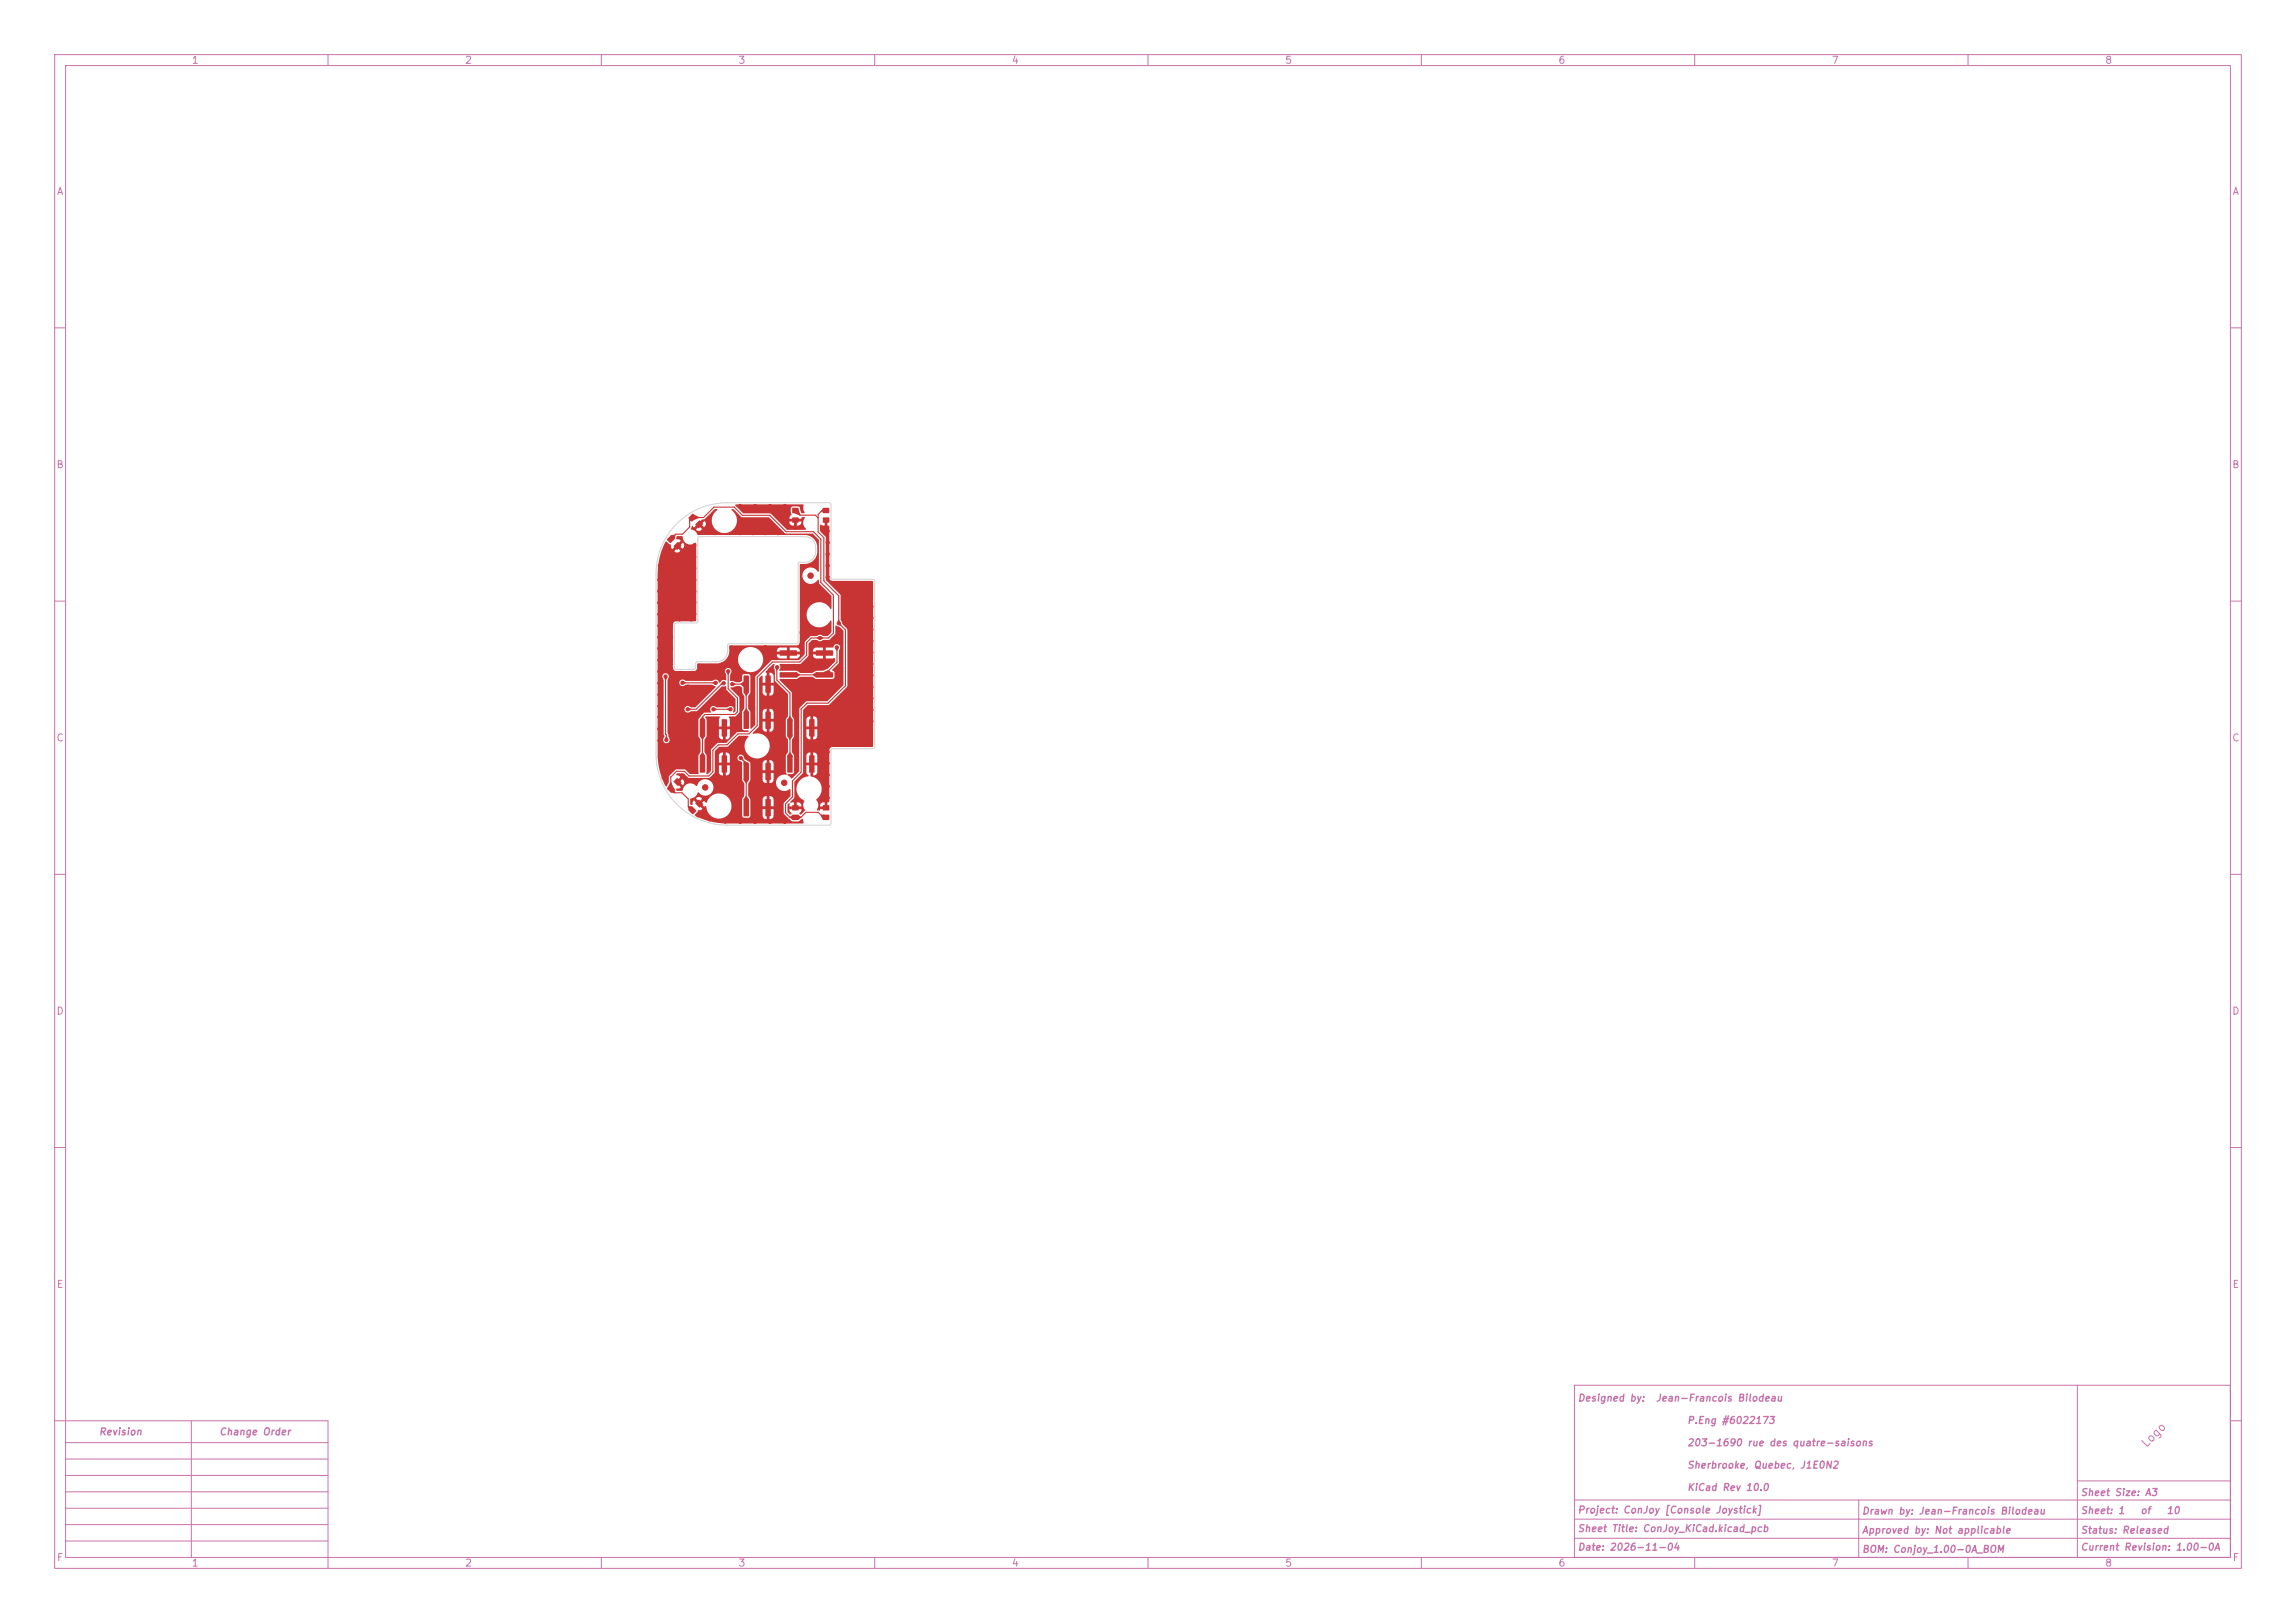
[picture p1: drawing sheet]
<svg xmlns="http://www.w3.org/2000/svg" width="420mm" height="297mm" viewBox="0 0 420 297" stroke-linecap="round" stroke-linejoin="round" font-family="sans-serif">
<defs><g id="words">
<text font-size="1.5" fill="#c872ab" x="392.8" y="265.3" transform="rotate(-45 392.8 265.3)">Logo</text>
<g font-size="1.3" fill="#c872ab">
<text x="35" y="12">1</text>
<text x="85" y="12">2</text>
<text x="135" y="12">3</text>
<text x="185" y="12">4</text>
<text x="235" y="12">5</text>
<text x="285" y="12">6</text>
<text x="335" y="12">7</text>
<text x="385" y="12">8</text>
<text x="10.3" y="36">A</text>
<text x="408.3" y="36">A</text>
<text x="10.2" y="86">B</text>
<text x="408.2" y="86">B</text>
<text x="10.2" y="136">C</text>
<text x="408.2" y="136">C</text>
<text x="10.2" y="186">D</text>
<text x="408.2" y="186">D</text>
<text x="10.3" y="236">E</text>
<text x="408.3" y="236">E</text>
<text x="288.5" y="256.8">Designed by:</text>
<text x="302.8" y="256.8">Jean-Francois Bilodeau</text>
<text x="18" y="263">Revision</text>
<text x="40" y="263">Change Order</text>
<text x="308.5" y="260.9">P.Eng #6022173</text>
<text x="308.5" y="265">203-1690 rue des quatre-saisons</text>
<text x="308.5" y="269">Sherbrooke, Quebec, J1E0N2</text>
<text x="308.5" y="273.1">KiCad Rev 10.0</text>
<text x="380.5" y="274.1">Sheet Size: A3</text>
<text x="288.5" y="277.3">Project: ConJoy [Console Joystick]</text>
<text x="288.5" y="280.7">Sheet Title: ConJoy_KiCad.kicad_pcb</text>
<text x="340.5" y="277.5">Drawn by: Jean-Francois Bilodeau</text>
<text x="340.5" y="281">Approved by: Not applicable</text>
<text x="380.5" y="277.4">Sheet: 1</text>
<text x="380.5" y="281">Status: Released</text>
<text x="391.4" y="277.4">of</text>
<text x="396.2" y="277.4">10</text>
<text x="10.3" y="286">F</text>
<text x="35" y="287">1</text>
<text x="85" y="287">2</text>
<text x="135" y="287">3</text>
<text x="185" y="287">4</text>
<text x="235" y="287">5</text>
<text x="285" y="287">6</text>
<text x="288.5" y="284.1">Date: 2026-11-04</text>
<text x="335" y="287">7</text>
<text x="340.5" y="284.5">BOM: Conjoy_1.00-0A_BOM</text>
<text x="380.5" y="284.1">Current Revision: 1.00-0A</text>
<text x="385" y="287">8</text>
<text x="408.3" y="286">F</text>
</g>
</g></defs>
<g fill="none" stroke="#c872ab" stroke-width=".18">
<path d="M10 10h400v277h-400zM12 12h396v273h-396zM60 10v2M110 10v2M160 10v2M210 10v2M260 10v2M310 10v2M360 10v2M10 60h2M408 60h2M10 110h2"/>
<path d="M408 110h2M10 160h2M408 160h2M10 210h2M408 210h2M288 253.5h120v31.5h-120zM380 253.5v31.5M10 260h50v27M12 264h48M12 267h48M12 270h48M12 273h48"/>
<path d="M12 276h48M12 279h48M35 260v25M288 278h120M288 274.5h120M340 274.5v10.5M380 271h28M408 260h2M12 282h48M110 285v2M160 285v2M210 285v2"/>
<path d="M260 285v2M288 281.5h120M310 285v2M360 285v2"/>
</g>
<g fill="#c83434">
<path d="M142.6 119h3.1l.1 .9-3.1 .1z"/>
<path d="M149.2 119h3.1l.1 .9-3.1 .1z"/>
<path d="M142.6 123h3.1l.1 .9-3.1 .1z"/>
<path d="M149.2 123h3.1l.1 .9-3.1 .1z"/>
<path d="M140 123.6l1 .1-.1 3.1-.9-.1z"/>
<path d="M140 130.2l1 .1-.1 3.1-.9-.1z"/>
<path d="M136 123.6l1 .1-.1 3.1-.9-.1z"/>
<path d="M136 130.2l1 .1-.1 3.1-.9-.1z"/>
<path d="M148 131.6l1 .1-.1 3.1-.9-.1z"/>
<path d="M148 138.2l1 .1-.1 3.1-.9-.1z"/>
<path d="M144 131.6l1 .1-.1 3.1-.9-.1z"/>
<path d="M144 138.2l1 .1-.1 3.1-.9-.1z"/>
<path d="M140 139.6l1 .1-.1 3.1-.9-.1z"/>
<path d="M140 146.2l1 .1-.1 3.1-.9-.1z"/>
<path d="M136 139.6l1 .1-.1 3.1-.9-.1z"/>
<path d="M136 146.2l1 .1-.1 3.1-.9-.1z"/>
</g>
<g fill="#c83434" stroke="#c83434" stroke-width=".18">
<circle cx="129" cy="144.1" r=".5"/>
<circle cx="148.3" cy="105.3" r=".5"/>
<circle cx="143.4" cy="143.3" r=".5"/>
</g>
<g fill="#c83434">
<path d="M132 131.6l1 .1-.1 3.1-.9-.1z"/>
<path d="M132 138.2l1 .1-.1 3.1-.9-.1z"/>
<path d="M128 131.6l1 .1-.1 3.1-.9-.1z"/>
<path d="M128 138.2l1 .1-.1 3.1-.9-.1z"/>
<path d="M123.3 142.9l.6-.5 .7 .8-.6 .6-.7-.7z"/>
<path d="M127.7 146.4h.2l.7 .7-.6 .7-.8-.8z"/>
<path d="M122.5 143.7h.2l.7 .7-.6 .6-.8-.7z"/>
<path d="M126.5 147.6h.2l.7 .7-.6 .7-.8-.7z"/>
<path d="M127.2 95.9l.8-.7 .6 .7-.8 .8-.6-.6z"/>
<path d="M123.3 99.9l.7-.7 .7 .6-.8 .8-.6-.5z"/>
<path d="M126 94.7l.7-.7 .7 .6-.8 .8-.6-.5z"/>
<path d="M122 98.6l.8-.7 .6 .7-.8 .8-.6-.6z"/>
<path d="M144.9 147.4h1.2v.9h-1.2z"/>
<path d="M150.5 147.4h1.2v.9h-1.2z"/>
<path d="M144.9 149.1h1.2v.9h-1.2z"/>
<path d="M150.5 149.1h1.2v.9h-1.2z"/>
<path d="M150.5 94.7h1.2v.9h-1.2z"/>
<path d="M144.9 94.7h1.2v.9h-1.2z"/>
<path d="M150.5 93h1.2v.9h-1.2z"/>
<path d="M144.9 93h1.2v.9h-1.2z"/>
</g>
<g fill="#c83434" stroke="#c83434" stroke-width=".18">
<circle cx="151.4" cy="101.4" r=".3"/>
<circle cx="135.4" cy="92.6" r=".3"/>
<circle cx="138.1" cy="150.4" r=".3"/>
<circle cx="159.4" cy="125.7" r=".3"/>
<circle cx="159.4" cy="129.9" r=".3"/>
<circle cx="140.8" cy="92.6" r=".3"/>
<circle cx="122.6" cy="131.1" r=".3"/>
<circle cx="159.4" cy="115.2" r=".3"/>
<circle cx="127" cy="112.4" r=".3"/>
<circle cx="127" cy="110.3" r=".3"/>
<circle cx="145.5" cy="136.5" r=".3"/>
<circle cx="128.9" cy="96.9" r=".3"/>
<circle cx="140.8" cy="150.4" r=".3"/>
<circle cx="159.4" cy="117.3" r=".3"/>
<circle cx="120.6" cy="131.2" r=".3"/>
<circle cx="120.6" cy="120.8" r=".3"/>
<circle cx="153.2" cy="131.2" r=".3"/>
<circle cx="159.4" cy="119.4" r=".3"/>
<circle cx="146.9" cy="109.2" r=".3"/>
<circle cx="151.4" cy="105.6" r=".3"/>
<circle cx="156.2" cy="124.2" r=".3"/>
<circle cx="120.6" cy="125" r=".3"/>
<circle cx="151.5" cy="114.9" r=".3"/>
<circle cx="132.1" cy="121.6" r=".3"/>
<circle cx="156.2" cy="122.2" r=".3"/>
<circle cx="147.9" cy="125.5" r=".3"/>
<circle cx="140" cy="97.5" r=".3"/>
<circle cx="135.4" cy="150.4" r=".3"/>
<circle cx="151.4" cy="139.7" r=".3"/>
<circle cx="120.6" cy="112.4" r=".3"/>
<circle cx="127" cy="104" r=".3"/>
<circle cx="146.9" cy="107.4" r=".3"/>
<circle cx="129.8" cy="149.9" r=".3"/>
<circle cx="130.8" cy="97.5" r=".3"/>
<circle cx="150" cy="125.2" r=".3"/>
<circle cx="135.4" cy="97.5" r=".3"/>
<circle cx="142.3" cy="97.6" r=".3"/>
<circle cx="138.1" cy="92.6" r=".3"/>
<circle cx="126.6" cy="123.2" r=".3"/>
<circle cx="145.5" cy="96.6" r=".3"/>
<circle cx="124.3" cy="113.4" r=".3"/>
<circle cx="151.4" cy="143.9" r=".3"/>
<circle cx="122.9" cy="122.9" r=".3"/>
<circle cx="142.3" cy="131.8" r=".3"/>
<circle cx="128" cy="121.9" r=".3"/>
<circle cx="127" cy="108.2" r=".3"/>
<circle cx="128.9" cy="146.1" r=".3"/>
<circle cx="142.5" cy="138.6" r=".3"/>
<circle cx="120.6" cy="114.5" r=".3"/>
<circle cx="130.3" cy="128.5" r=".3"/>
<circle cx="121.3" cy="101.2" r=".3"/>
<circle cx="151.4" cy="103.5" r=".3"/>
<circle cx="151.4" cy="97.2" r=".3"/>
<circle cx="134.4" cy="139.8" r=".3"/>
<circle cx="143.6" cy="92.6" r=".3"/>
<circle cx="146.6" cy="115.7" r=".3"/>
<circle cx="133.5" cy="120.4" r=".3"/>
<circle cx="124.6" cy="123.2" r=".3"/>
<circle cx="137.7" cy="97.5" r=".3"/>
<circle cx="120.6" cy="129.2" r=".3"/>
<circle cx="151.2" cy="129.5" r=".3"/>
<circle cx="120.6" cy="127.1" r=".3"/>
<circle cx="120.7" cy="138.5" r=".3"/>
<circle cx="122.7" cy="116.6" r=".3"/>
<circle cx="150.8" cy="117.8" r=".3"/>
<circle cx="156.2" cy="118.2" r=".3"/>
<circle cx="151.4" cy="137.6" r=".3"/>
<circle cx="151.4" cy="141.8" r=".3"/>
<circle cx="120.6" cy="106.1" r=".3"/>
<circle cx="125.8" cy="125.6" r=".3"/>
<circle cx="127" cy="99.8" r=".3"/>
<circle cx="122.7" cy="114.5" r=".3"/>
<circle cx="120.6" cy="133.4" r=".3"/>
<circle cx="143.6" cy="150.4" r=".3"/>
<circle cx="130" cy="121.9" r=".3"/>
<circle cx="153.1" cy="129" r=".3"/>
<circle cx="133.8" cy="118.5" r=".3"/>
<circle cx="125" cy="100.9" r=".3"/>
<circle cx="120.6" cy="118.7" r=".3"/>
<circle cx="120.6" cy="110.3" r=".3"/>
<circle cx="120.6" cy="135.5" r=".3"/>
<circle cx="151.4" cy="146" r=".3"/>
<circle cx="127" cy="101.9" r=".3"/>
<circle cx="122.7" cy="120.8" r=".3"/>
<circle cx="145.8" cy="127.6" r=".3"/>
<circle cx="120.6" cy="116.6" r=".3"/>
<circle cx="159.4" cy="111" r=".3"/>
<circle cx="151.4" cy="99.3" r=".3"/>
<circle cx="121.4" cy="142.3" r=".3"/>
<circle cx="157.5" cy="111.8" r=".3"/>
<circle cx="126.1" cy="128.6" r=".3"/>
<circle cx="140" cy="118.4" r=".3"/>
<circle cx="126.4" cy="113.4" r=".3"/>
<circle cx="120.6" cy="122.9" r=".3"/>
<circle cx="127" cy="106.1" r=".3"/>
<circle cx="122.7" cy="118.6" r=".3"/>
<circle cx="159.4" cy="113.1" r=".3"/>
<circle cx="120.6" cy="108.2" r=".3"/>
<circle cx="140.9" cy="122.5" r=".3"/>
<circle cx="156.2" cy="120.2" r=".3"/>
<circle cx="124.9" cy="142.1" r=".3"/>
<circle cx="146.6" cy="117.8" r=".3"/>
<circle cx="152.7" cy="125.2" r=".3"/>
<circle cx="159.4" cy="127.8" r=".3"/>
<circle cx="150.3" cy="109.4" r=".3"/>
<circle cx="159.4" cy="132" r=".3"/>
<circle cx="159.4" cy="123.6" r=".3"/>
<circle cx="156.2" cy="116.2" r=".3"/>
<circle cx="133.6" cy="128.5" r=".3"/>
<circle cx="120.7" cy="103.5" r=".3"/>
<circle cx="148.8" cy="107.4" r=".3"/>
<circle cx="127.7" cy="149.2" r=".3"/>
<circle cx="132.6" cy="150.3" r=".3"/>
<circle cx="159.4" cy="121.5" r=".3"/>
<circle cx="141.5" cy="119.5" r=".3"/>
<circle cx="145.8" cy="140.8" r=".3"/>
<circle cx="130.7" cy="133.2" r=".3"/>
<circle cx="153.1" cy="118.5" r=".3"/>
<circle cx="133.9" cy="125.2" r=".3"/>
<circle cx="142.2" cy="122.1" r=".3"/>
<circle cx="135.5" cy="138.7" r=".3"/>
<circle cx="133.2" cy="122.9" r=".3"/>
<circle cx="150" cy="116.8" r=".3"/>
<circle cx="153.4" cy="114.1" r=".3"/>
<circle cx="121.9" cy="135.4" r=".3"/>
<circle cx="121.8" cy="123.8" r=".3"/>
<circle cx="130.9" cy="125" r=".3"/>
<circle cx="124.8" cy="124.9" r=".3"/>
<circle cx="132.4" cy="125" r=".3"/>
<circle cx="125.8" cy="129.8" r=".3"/>
<circle cx="130.5" cy="129.8" r=".3"/>
<circle cx="133.6" cy="129.8" r=".3"/>
<circle cx="147.9" cy="130.2" r=".3"/>
</g>
<g fill="none" stroke="#c83434" stroke-width=".2">
<path d="M122.7 98.7l.9-1h1.2l1.4-1.3v-1.2l.5-.5h2l1.9-1.9h3.7l1.5 1.5h5l3 3h5l1.3 1.4v7.9l2.3 2.3v6.9l-.8 1h-3.2l-.9 .8v2.3l-1.2 1.3h-5l-2.8 2.7v8.9l-1.5 1.5h-2l-2 2h-1.6l-1 1v3.9l-.7 .8h-3.7l-.8-.8h-1.5l-1 1v2.1l.7 .8h1.3l1.2 1.1v1.3l.8 .8M123.9 99.9l1.1 1M127.9 95.9l1 1M145.5 95.2v1.4M145.5 93.4l.8 .9h2.8l.6 .5M151.1 95.2v1.5M151.1 93.4h-.7l-.7 .8v3.2l1 1v7.9l2.7 2.7v5.1l1.3 1.2v10.2l-3.2 3.2h-3.9l-1 1.1v11.5l-1.7 1.6v3l-1.2 1.2v1.7l.8 .8h2l.9-1h2.3l.9 1h.5M141.4 119.5h2.8M150.8 117.8v1.7M153.1 118.5v2.7l-2.3 2.3h-6.6M121.7 123.8v10.5l.2 .2v.9M124.8 125h6.1"/>
<path d="M130.5 129.8h3.1M130.7 133.2h1.8M132.4 125h-.3l-4.7 4.8h-1.6M133.2 122.8v3.3l1.7 1.6v2.6l-.5 .5h-5.5l-.4 .4v8.6M133.9 125.2h2.6v6.6M134.3 139.7l-1.8 .1M135.5 138.7l1 1v8.1M140.5 131.8h1.9M142.1 122.1v2.4l2.4 2.4v12.9M124.9 142.1l-1 1M128.9 146.1l-1 1"/>
</g>
<g fill="#c83434">
<path d="M140.1 122.9l1.3-1.4h.3l-.2 .7 .2 .6 .1 1.8 2.3 2.5v3.9l-.4 .7v3l.4 .7v2.2l-.4 .7v3l.2 .4a1.55 1.55 0 0 0-1.9 1.9 1.55 1.55 0 0 0 2.5 .8l.1 1.3-1.3 1.4 .1 1.8 1.5 1.4h1.2l.8-.4v.8h-14.6l-2.7-.5-2.5-1v-.1l.6-.8 .5-.1 .3-.2-1-.9h.8l.6 .6 .2-.2 .1 .1a2.31 2.31 0 0 0 3.3 2 2.31 2.31 0 0 0 .5-3.8 2.31 2.31 0 0 0-3.7 1.1h-.2l-.3-.4-.5 .6h-.8l-.6-.6-.2 .2v.6l-.4-.1 .1-1.1h.9l.6 .6 .5-.5a.68 .68 0 0 0-1.1-.1h-.9a1.5 1.5 0 0 0 1.3-1.1h.1a1.51 1.51 0 0 0 2.4 0 1.51 1.51 0 0 0-.7-2.3 1.51 1.51 0 0 0-2 1.1h-.2a1.44 1.44 0 0 0-1.5-.4 1.44 1.44 0 0 0-1 1.3h-1l-.1-.3 .8-.3-.7-.7 .1-.3h.4l.6 .6a.68 .68 0 0 0-.1-1.1l-.5 .5h-.4l-.1-.2 .7-.7-.4-.3-.4-.1v-.1l.3-.2h1l1 .9h3.7l1-1.1h.8a.66 .66 0 0 0 .7 .6h.8l.4-.2 .1-.4v-1.2h-.7v1.8h-.6v-1.8h-.7v1.2h-.8l.1-3h.7v1.2h2v-.9h1.4l.1 .5 .7 .4v3.2l.4 .7v2.2l-.4 .7 .1 3.2 .3 .2h.8l.3-.4h2.3l.4 .6h.9a.66 .66 0 0 0 .7-.6v-1.3h-.7v1.9h-.6v-1.9h-.7v1.3h-2.3v-3h2.3v1.3h2v-1.5l-.6-.4h-.1v1.9h-.6v-1.9a.66 .66 0 0 0-.7 .6h-2.3l-.3-.7v-2.2l.3-.7 2.3 .1a.66 .66 0 0 0 .7 .5h.7a.65 .65 0 0 0 .6-.6v-1.2h-.7v1.8h-.6v-1.8h-.7v1.2h-2.3v-3h2.3v1.2h2v-1.4l-.6-.4h-.1v1.8h-.6v-1.8h-.1a.65 .65 0 0 0-.6 .6h-2.3l-.1-.3-.9-.5a.78 .78 0 0 0-1.1-.7l-.2 .4h-1.4l-.1-.7-.6-.2v1.8h-.6v-1.8l-.5 .1-.2 .5h-.7v-.8l.7-.8 1.7-.1 1.9-1.9h1.7l.1 .1a2.3 2.3 0 0 0 .2 3.6 2.3 2.3 0 0 0 3.5-1.1 2.3 2.3 0 0 0-1.9-3.1l-.9 .1-.1-.1 .8-.9h1a.65 .65 0 0 0 .7 .6h.7a.65 .65 0 0 0 .6-.6v-1.2h-.7v1.8h-.6v-1.8h-.7v1.2h-1l.4-.5v-2.5h.6v1.2h2v-1.4l-.6-.4h-.1v1.8h-.6v-1.8a.66 .66 0 0 0-.7 .6h-.6v-3.6h.6l.4 .6h.9a.66 .66 0 0 0 .7-.6v-1.2h-.7v1.8h-.6v-1.8h-.7v1.2h-.6v-2.6l.4-.5 .2 .2v1.1h2v-1.4l-.6-.4h-.1v1.8h-.6v-1.8l-.2-.1z"/>
<path d="M150 96l.9 .2v-.9l.3-.1 .1 .1v.9l.4 .1v9.4a.6 .6 0 0 0 .6 .6h7.3l.1 .1v30.2l-.1 .1h-7.4l-.3 .2-.2 .3v9.5l-.4 .1v.9l-.2 .1v.2l-1.1 .1-.1 .2h-.5l.3-.9h.3v.2h.9v-.8h-.3a.65 .65 0 0 0-.6 .6h-.3l-.4-1.1a2.35 2.35 0 0 0 .9-2.5 2.35 2.35 0 0 0-1.9-1.8l-.1-.1h.8l.4-.2 .1-.4v-1.2h-.7v1.8h-.6v-1.8h-.7v1.3l.4 .5v.2a2.34 2.34 0 0 0-2.2 1.9 2.34 2.34 0 0 0 1.4 2.5 1.84 1.84 0 0 0 .1 1.9l-.7 .7-.3-.3 .4-.4v-.3h-2.2v.3l.4 .4-.2 .3-.5-.5v-1.3l.2-.3 .2 .1-.1 .5h2.2a.68 .68 0 0 0-.8-.8v.8h-.6v-.8l-.5 .1-.1-.1 .7-.9v-2.8l1.6-1.7v-3.1h.6v1.2h2v-1.4l-.6-.4h-.1v1.8h-.6v-1.8a.66 .66 0 0 0-.7 .6h-.6v-3.6l.6 .1a.66 .66 0 0 0 .7 .5h.7a.65 .65 0 0 0 .6-.6v-1.2h-.7v1.8h-.6v-1.8h-.7v1.2h-.6v-3h.6v1.2h2v-1.3l-.4-.5h-.3v1.8h-.6v-1.8l-.5 .1-.2 .5h-.6v-1.8l.9-.9h3.8l3.4-3.5v-10.3l-.9-1-.3-.8v-4.5l-2.7-2.7v-7.8l-1.1-1.2z"/>
<path d="M121.8 99.1h.1l.8 .6 .1 .5 .2 .3 .6-.6h.7l.5 .5 .2-.2a.66 .66 0 0 0-.1-.9l-.6 .6h-.7l.9-1-.2-.2h-.6l.1-.6h1a1.51 1.51 0 0 0 .8 1.4 1.51 1.51 0 0 0 1.7-.2v.1v14.2l-.1 .1h-3.5a.59 .59 0 0 0-.6 .6v8l.3 .4 3.6 .1 .5-.4 .1-1h3.6l.8-.2 .9-.7h2.1a2.3 2.3 0 0 0 2.6 2.5 2.3 2.3 0 0 0 1.9-3.1h2.6l.1 .4 .4 .2h3.2a.66 .66 0 0 0 .5-.7h-1.8v.7h-.6v-.7h-1.8v.1h-2.6l-.6-.8h3.2v.1h4.2l-.1-.5-.4-.2h-1.3v.7h-.6v-.7h-1.2a.64 .64 0 0 0-.6 .6h-3.2l-.1-.1a2.31 2.31 0 0 0-2.4-.4 2.31 2.31 0 0 0-1.4 1.9h-2.1l.5-1v-1.4h12.4l.4-.3 .1-14.5 .1-.1a2.46 2.46 0 0 0 3.1-2.3v-.7a2.3 2.3 0 0 0-2.5-2.3h-19.3a1.58 1.58 0 0 0-1.3-1h.9l.1 .1a.69 .69 0 0 0 1-.2l-.5-.5-.6 .6h-.9v-.1l.1-.6h.2l.2 .3 .6-.6h.8l.5 .6 .2-.2a.66 .66 0 0 0-.1-1l-.6 .6h-.8l.9-.8 .5-.1 1.8-1.8 .5 .1a2.33 2.33 0 0 0-.5 3.4 2.33 2.33 0 0 0 3.5 .1 2.33 2.33 0 0 0-.4-3.5l.1-.1h.3l1.6 1.5h4.8l3.1 2.9 5 .1 1.1 1.2v5.6l-.2 .1a1.52 1.52 0 0 0-2.3-.4 1.52 1.52 0 0 0 0 2.4 1.52 1.52 0 0 0 2.3-.5l.2 .1 .1 .6 2.2 2.2v2.3l-.2 .1a2.32 2.32 0 0 0-3.5-.7 2.32 2.32 0 0 0 0 3.7 2.32 2.32 0 0 0 3.6-.8l.1 .1v2l-.7 .7h-.8a.99 .99 0 0 0-1.3 0h-1l-1 1-.1 2.3-1 1.1h-5l-3 2.9-.1 8.9-.7 .8-.1-.2v-2.9l-.4-.7v-2.2l.4-.7-.1-3.1-.2-.2h-1l-.2 .2-.1 1-.3 .2h-.8l-.6-.2h-.4v-1.1a.7 .7 0 0 0 .2-.7 .7 .7 0 0 0-.5-.6 .7 .7 0 0 0-.7 .5 .7 .7 0 0 0 .2 .8v.9l-.1 .1a.76 .76 0 0 0-1 .5l-.2-.1a.71 .71 0 0 0-.5-.5 .71 .71 0 0 0-.7 .2h-4.8a.77 .77 0 0 0-1.3 .3 .66 .66 0 0 0 .5 .6 .66 .66 0 0 0 .7-.2h4.8l.7 .3-3.6 3.8h-.9a.68 .68 0 0 0-.8-.2 .68 .68 0 0 0-.4 .8l.2 .3a.9 .9 0 0 0 1-.1l1.2-.1 4.4-4.5 .7-.1 .1 .1 .1 .7 1.6 1.6v2.2l-.2 .3h-.2a.74 .74 0 0 0-.2-1.2h-.4l-.6 .2h-1.8a.68 .68 0 0 0-.8-.2 .68 .68 0 0 0-.4 .8l.2 .3-.1 .1-1.3 .1-.9 1.1-.1 3.1 .4 .7v2.2l-.4 .7 .1 3.3h-1.6l-.9-.8h-1.6l-1.3 1.3a2.31 2.31 0 0 1-.4 1.8h-.3l-.7-1.8-.6-2.7-.1-15.7h.8l.3 .8v9.9l.1 .4a.71 .71 0 0 0 .1 1.1 .61 .61 0 0 0 .8-.2 .61 .61 0 0 0-.1-.7l-.2-.9v-9.7a.7 .7 0 0 0 .3-.7 .7 .7 0 0 0-.6-.5l-.4 .1-.3 .4h-.8v-19.4l.3-2 .4-1.4h2.3l.2 .1a.69 .69 0 0 0 1-.2l-.6-.5-.6 .6h-2.3z"/>
<path d="M142.6 121.6l3.8-.1 1.5-1.6h.8a.65 .65 0 0 0 .6 .6h1.3v-.7h-1.9v.1h-.8v-.8h.8v.1h1.9v-.7h-1.3a.65 .65 0 0 0-.6 .6h-.8v-1.3l.6-.7h.8a1.04 1.04 0 0 0 1.4 0h1l1-1 .1-1.6 .8 .3 .7 .6v9.9l-3 3h-3.7l-1.4 1.3v11.5l-1.4 1.4-.8-.7 .1-.1 .9-.1 .3-.3v-3l-.4-.7v-2.2l.4-.7v-3l-.4-.7v-4.2l-2.3-2.4 .1-.1h3l.7-.4h2.2l.7 .4 3.1-.1 .2-.2 .1-.9-.5-.5 1.2-1.3 .1-2.2a.7 .7 0 0 0 .1-.8 .7 .7 0 0 0-.8-.4l-.4 .6h-1.4v2l1.7-.1v.6a3.7 3.7 0 0 1-2.1 1.7l-1.4 .1-.6 .3h-2.2l-.7-.4-3.1 .1-.1-.2a.85 .85 0 0 0 .1-1z"/>
<path d="M133.6 125.8h.4l.6-.2h.8l.3 .2 .1 1 .3 .6v2.2l-.4 .7v3l.3 .3 .9 .1 .1 .1-.2 .1-1.9 .1-2 1.9-1.6 .1-1.2 1.1-.1 4-.5 .5h-.2v-3.3l-.4-.7v-2.2l.3-.7h2.3a.65 .65 0 0 0 .7 .6h.6a.66 .66 0 0 0 .7-.6v-1.2h-.7v1.8h-.6v-1.8h-.7v1.2h-2.3l.1-3-.3-.4 .2-.2h2.4l.1 .1-.2 .4v1.3h2v-1.3l-.2-.4 1.2-.1 .8-.8-.1-2.7-1.6-1.6z"/>
<path d="M134.5 92.4l12.4-.1 .1 .1a1.77 1.77 0 0 0 .2 1.4l-.6 .1-.3-1-.2-.2h-1.2l-.3 .3v.8l.2 .4-.4 .4v.3h2.2l.1-.3 .5 .1a1.76 1.76 0 0 0 .2 2.2h-3.4l-1.4-1.3h1.8a.68 .68 0 0 0 .8 .6h.6a.69 .69 0 0 0 .8-.8h-.8v.8h-.6v-.8h-.8v.2h-1.8l-1.8-1.7h-4.8z"/>
<path d="M124.5 100.5l.1-.1 .5 .2-.1 .3-.3 .1z"/>
<path d="M150.5 117.9l.3-.1 .3 .1-.2 .5h-.2z"/>
<path d="M128.6 146l.3 .1 .1 .3-.5 .2-.1-.1z"/>
<path d="M145.4 96h.2l.2 .5-.3 .1-.3-.1z"/>
<path d="M124.6 142l.3 .1 .1 .3-.5 .2-.1-.1z"/>
<path d="M133.8 139.7l.3-.2 .3 .3-.1 .3-.5-.2z"/>
<path d="M128.4 96.5l.1-.1 .5 .2-.1 .3-.3 .1z"/>
<path d="M141.8 131.7l.4-.2 .2 .3-.2 .3-.4-.2z"/>
<path d="M130.8 132.9l.5 .2v.2l-.5 .2-.1-.3z"/>
<path d="M141.6 119.2l.4 .2v.2l-.4 .2-.2-.3z"/>
<path d="M144.2 123.5l1.5-.5 .6 .4v.2l-.6 .4z"/>
<path d="M148.7 123.4l.6-.4 1.5 .5-1.5 .5-.6-.4z"/>
<path d="M150.6 123l1-.4 .4 .4-1.2 .5z"/>
<path d="M152.8 118.6l.3-.1 .2 .1-.1 .5h-.2z"/>
<path d="M135.5 125.1l.5-.4 .5 .5-.5 .5-.5-.4z"/>
<path d="M134.1 124.9l.4 .2v.2l-.4 .2-.2-.3z"/>
<path d="M136.4 129.7h.2l.4 .6-.5 1.5-.5-1.5z"/>
<path d="M136.5 125.2l.5 1.5-.4 .6h-.2l-.4-.6z"/>
<path d="M144.5 133.2l.5 1.5-.4 .6h-.2l-.4-.6z"/>
<path d="M144.4 131.1h.2l.4 .6-.5 1.5-.5-1.5z"/>
<path d="M144.4 137.7h.2l.4 .6-.5 1.5-.5-1.5z"/>
<path d="M141.9 122.1h.2l.2 .2-.1 .4h-.2z"/>
<path d="M136.1 139.2l.8 .4 .1 .6-1-.3v-.6z"/>
<path d="M135.5 138.7l.3-.1 .2 .5-.2 .1-.4-.2z"/>
<path d="M136.5 141.2l.5 1.5-.4 .6h-.2l-.4-.6z"/>
<path d="M136.4 145.7h.2l.4 .6-.5 1.5-.5-1.5z"/>
<path d="M128.5 131.1l.5 .5-.5 1.6-.5-1.6z"/>
<path d="M128.5 133.2l.5 1.5-.4 .6h-.2l-.4-.6z"/>
<path d="M128.4 137.7h.2l.4 .6-.5 1.5-.5-1.5z"/>
<path d="M132.9 123l.3-.2 .3 .2-.2 .4h-.2z"/>
<path d="M125.8 147.5l.8 .1 .1 .7-.8-.1z"/>
<path d="M150.1 116.5l.5 .1v.2l-.5 .2-.1-.2z"/>
<path d="M126 94.8l.7-.1-.2 .7-.3-.1v.3h-.1z"/>
<path d="M149.4 116.7l.5-.2 .1 .3-.1 .2-.5-.1z"/>
<path d="M122.6 143.2h.2l.4 .9-.5 .2-.5-.3z"/>
<path d="M127 94.2l.8 .4 .1 .2-1 .4-.2-.5z"/>
<path d="M122.7 144.3l.7 .1 .1 .8-.7-.1z"/>
<path d="M122.7 98l.7-.2 .1 .1-.1 .7-.7 .1z"/>
<path d="M153.4 114.1l.3-.2 .2 .5-.1 .1-.5-.2z"/>
<path d="M150.5 93l.6 .4-.6 .4-.1-.3-.2 .3-.2-.2z"/>
<path d="M150.1 149.2l.1-.1h.6l.1 .7-.4 .2z"/>
<path d="M145.5 93.4l.6-.1 .3 .9-.1 .1-1-.4z"/>
<path d="M144.4 149.5l.5-.4 .6 .5-.6 .4z"/>
<path d="M145.5 149.6l.6-.5 .5 .5-.5 .4z"/>
<path d="M153.3 113.5h.2l.2 .4-.3 .2-.2-.2z"/>
<path d="M121.5 123.9l.3-.1 .2 .1-.2 .5h-.2z"/>
<path d="M121.8 134.8h.2l.2 .5-.3 .1-.3-.1z"/>
<path d="M130.3 124.8l.5-.1 .1 .2-.1 .3-.5-.1z"/>
<path d="M125 124.7l.4 .1v.3l-.4 .1-.2-.2z"/>
<path d="M125.9 129.5l.5 .2v.2l-.5 .2-.1-.3z"/>
<path d="M132.2 124.8l.1 .1-.4 .4-.1-.1z"/>
<path d="M130.6 129.5l.5 .2v.2l-.5 .2-.1-.3z"/>
<path d="M133 129.7l.5-.2 .1 .3-.1 .3-.5-.2z"/>
</g>
<path d="M123.8 95.8a13 13 0 0 1 9.2-3.8h18.9l.1 .3v13.5l.3 .2h7.4l.3 .3v30.5l-.3 .2h-7.4l-.3 .2v13.7l-.3 .1h-18.7a13 13 0 0 1-13-13v-33a13 13 0 0 1 3.8-9.2zM127.7 98.3l19.5-.1a2 2 0 0 1 2 2v.7a2 2 0 0 1-2 2h-1l-.2 .3-.1 14.5-.2 .1h-12.3l-.3 .2v1.1a2 2 0 0 1-2 2h-3.7l-.2 .2v1l-.2 .2h-3.3l-.3-.3v-8l.3-.2h3.7l.2-.2z" fill="none" stroke="#d0d2cd" stroke-width=".18"/>
<use href="#words"/>
</svg>
